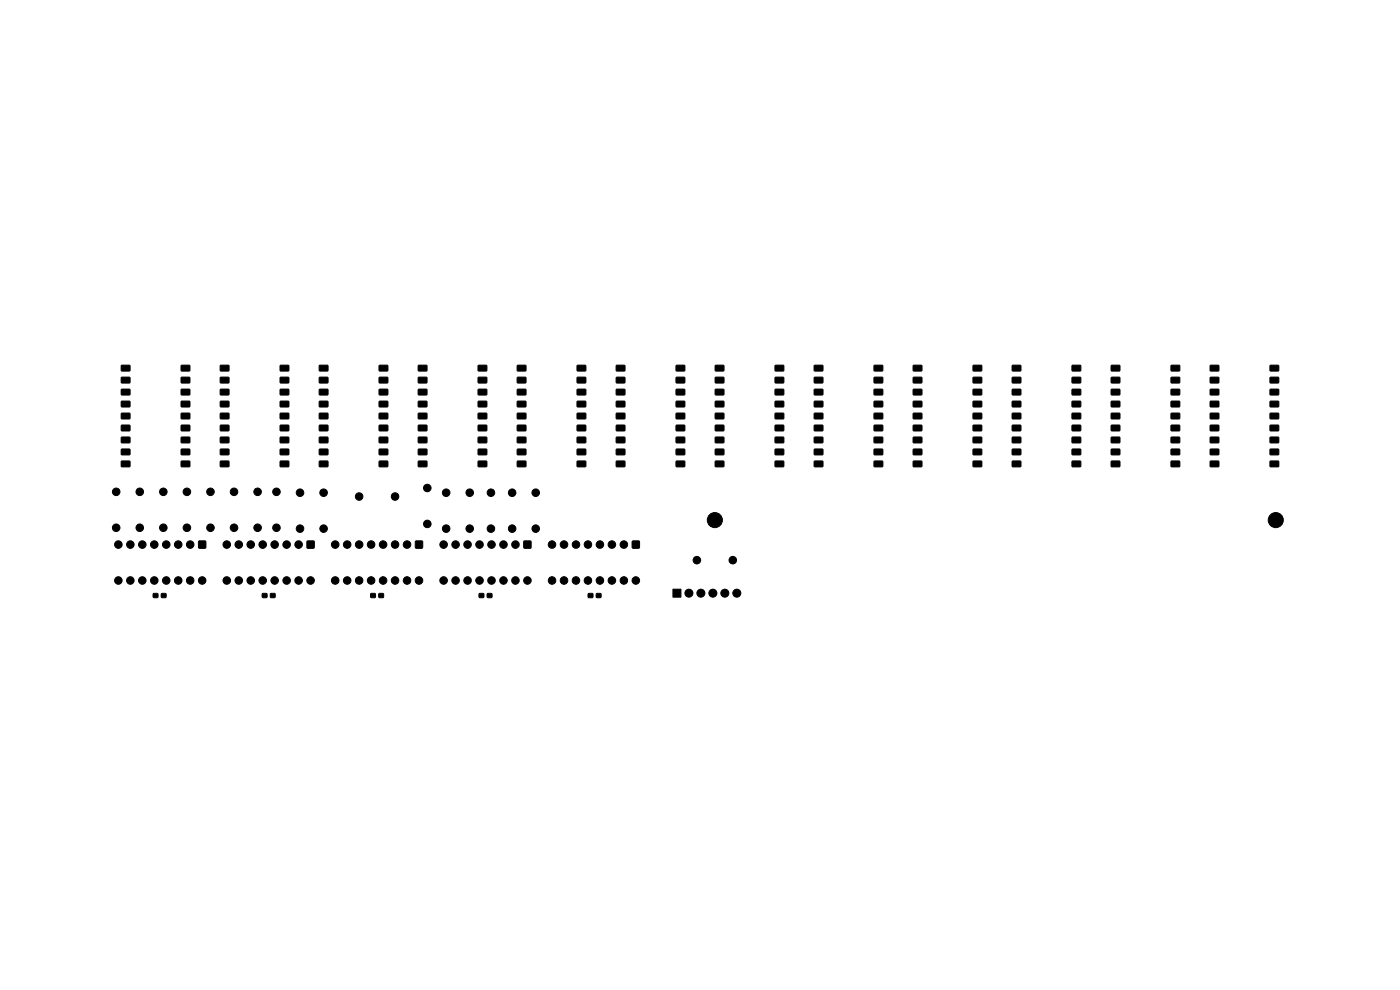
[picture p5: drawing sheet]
<svg xmlns="http://www.w3.org/2000/svg" width="297mm" height="210mm" viewBox="0 0 297 210" stroke-linecap="round" stroke-linejoin="round" font-family="sans-serif">
<g fill="#000" stroke="#000" stroke-width=".21">
<path d="M25.8 77.5h1.7l.1 1.1-.2 .1h-1.6l-.1-.2zM38.5 77.5h1.7l.1 1.1-.2 .1h-1.6l-.1-.2zM46.8 77.5h1.7l.1 1.1-.2 .1h-1.6l-.1-.2zM59.5 77.5h1.7l.1 1.1-.2 .1h-1.6l-.1-.2zM67.8 77.5h1.7l.1 1.1-.2 .1h-1.6l-.1-.2zM80.5 77.5h1.7l.1 1.1-.2 .1h-1.6l-.1-.2zM88.8 77.5h1.7l.1 1.1-.2 .1h-1.6l-.1-.2zM101.5 77.5h1.7l.1 1.1-.2 .1h-1.6l-.1-.2zM109.8 77.5h1.7l.1 1.1-.2 .1h-1.6l-.1-.2zM122.5 77.5h1.7l.1 1.1-.2 .1h-1.6l-.1-.2zM130.8 77.5h1.7l.1 1.1-.2 .1h-1.6l-.1-.2zM143.5 77.5h1.7l.1 1.1-.2 .1h-1.6l-.1-.2z"/>
<path d="M151.8 77.5h1.7l.1 1.1-.2 .1h-1.6l-.1-.2zM164.5 77.5h1.7l.1 1.1-.2 .1h-1.6l-.1-.2zM172.8 77.5h1.7l.1 1.1-.2 .1h-1.6l-.1-.2zM185.5 77.5h1.7l.1 1.1-.2 .1h-1.6l-.1-.2zM193.8 77.5h1.7l.1 1.1-.2 .1h-1.6l-.1-.2zM206.5 77.5h1.7l.1 1.1-.2 .1h-1.6l-.1-.2zM214.8 77.5h1.7l.1 1.1-.2 .1h-1.6l-.1-.2zM227.5 77.5h1.7l.1 1.1-.2 .1h-1.6l-.1-.2zM235.8 77.5h1.7l.1 1.1-.2 .1h-1.6l-.1-.2zM248.5 77.5h1.7l.1 1.1-.2 .1h-1.6l-.1-.2zM256.8 77.5h1.7l.1 1.1-.2 .1h-1.6l-.1-.2zM269.5 77.5h1.7l.1 1.1-.2 .1h-1.6l-.1-.2z"/>
<path d="M25.8 80.1l1.7-.1 .1 1.1-.2 .2h-1.6l-.1-.2zM25.8 82.6l1.7-.1 .1 1.2-.2 .1h-1.6l-.1-.2zM25.8 85.1h1.7l.1 1.1-.2 .1h-1.6l-.1-.1zM25.8 87.7l1.7-.1 .1 1.2-.2 .1h-1.6l-.1-.2zM25.8 90.2h1.7l.1 1.1-.2 .1h-1.6l-.1-.2zM25.8 92.8l1.7-.1 .1 1.1-.2 .2h-1.6l-.1-.2zM25.8 95.3l1.7-.1 .1 1.2-.2 .1h-1.6l-.1-.2zM25.8 97.8h1.7l.1 1.1-.2 .1h-1.6l-.1-.1zM38.5 80.1l1.7-.1 .1 1.1-.2 .2h-1.6l-.1-.2zM38.5 82.6l1.7-.1 .1 1.2-.2 .1h-1.6l-.1-.2zM38.5 85.1h1.7l.1 1.1-.2 .1h-1.6l-.1-.1zM38.5 87.7l1.7-.1 .1 1.2-.2 .1h-1.6l-.1-.2z"/>
<path d="M38.5 90.2h1.7l.1 1.1-.2 .1h-1.6l-.1-.2zM38.5 92.8l1.7-.1 .1 1.1-.2 .2h-1.6l-.1-.2zM38.5 95.3l1.7-.1 .1 1.2-.2 .1h-1.6l-.1-.2zM38.5 97.8h1.7l.1 1.1-.2 .1h-1.6l-.1-.1zM46.8 80.1l1.7-.1 .1 1.1-.2 .2h-1.6l-.1-.2zM46.8 82.6l1.7-.1 .1 1.2-.2 .1h-1.6l-.1-.2zM46.8 85.1h1.7l.1 1.1-.2 .1h-1.6l-.1-.1zM46.8 87.7l1.7-.1 .1 1.2-.2 .1h-1.6l-.1-.2zM46.8 90.2h1.7l.1 1.1-.2 .1h-1.6l-.1-.2zM46.8 92.8l1.7-.1 .1 1.1-.2 .2h-1.6l-.1-.2zM46.8 95.3l1.7-.1 .1 1.2-.2 .1h-1.6l-.1-.2zM46.8 97.8h1.7l.1 1.1-.2 .1h-1.6l-.1-.1z"/>
<path d="M59.5 80.1l1.7-.1 .1 1.1-.2 .2h-1.6l-.1-.2zM59.5 82.6l1.7-.1 .1 1.2-.2 .1h-1.6l-.1-.2zM59.5 85.1h1.7l.1 1.1-.2 .1h-1.6l-.1-.1zM59.5 87.7l1.7-.1 .1 1.2-.2 .1h-1.6l-.1-.2zM59.5 90.2h1.7l.1 1.1-.2 .1h-1.6l-.1-.2zM59.5 92.8l1.7-.1 .1 1.1-.2 .2h-1.6l-.1-.2zM59.5 95.3l1.7-.1 .1 1.2-.2 .1h-1.6l-.1-.2zM59.5 97.8h1.7l.1 1.1-.2 .1h-1.6l-.1-.1zM67.8 80.1l1.7-.1 .1 1.1-.2 .2h-1.6l-.1-.2zM67.8 82.6l1.7-.1 .1 1.2-.2 .1h-1.6l-.1-.2zM67.8 85.1h1.7l.1 1.1-.2 .1h-1.6l-.1-.1zM67.8 87.7l1.7-.1 .1 1.2-.2 .1h-1.6l-.1-.2z"/>
<path d="M67.8 90.2h1.7l.1 1.1-.2 .1h-1.6l-.1-.2zM67.8 92.8l1.7-.1 .1 1.1-.2 .2h-1.6l-.1-.2zM67.8 95.3l1.7-.1 .1 1.2-.2 .1h-1.6l-.1-.2zM67.8 97.8h1.7l.1 1.1-.2 .1h-1.6l-.1-.1zM80.5 80.1l1.7-.1 .1 1.1-.2 .2h-1.6l-.1-.2zM80.5 82.6l1.7-.1 .1 1.2-.2 .1h-1.6l-.1-.2zM80.5 85.1h1.7l.1 1.1-.2 .1h-1.6l-.1-.1zM80.5 87.7l1.7-.1 .1 1.2-.2 .1h-1.6l-.1-.2zM80.5 90.2h1.7l.1 1.1-.2 .1h-1.6l-.1-.2zM80.5 92.8l1.7-.1 .1 1.1-.2 .2h-1.6l-.1-.2zM80.5 95.3l1.7-.1 .1 1.2-.2 .1h-1.6l-.1-.2zM80.5 97.8h1.7l.1 1.1-.2 .1h-1.6l-.1-.1z"/>
<path d="M88.8 80.1l1.7-.1 .1 1.1-.2 .2h-1.6l-.1-.2zM88.8 82.6l1.7-.1 .1 1.2-.2 .1h-1.6l-.1-.2zM88.8 85.1h1.7l.1 1.1-.2 .1h-1.6l-.1-.1zM88.8 87.7l1.7-.1 .1 1.2-.2 .1h-1.6l-.1-.2zM88.8 90.2h1.7l.1 1.1-.2 .1h-1.6l-.1-.2zM88.8 92.8l1.7-.1 .1 1.1-.2 .2h-1.6l-.1-.2zM88.8 95.3l1.7-.1 .1 1.2-.2 .1h-1.6l-.1-.2zM88.8 97.8h1.7l.1 1.1-.2 .1h-1.6l-.1-.1zM101.5 80.1l1.7-.1 .1 1.1-.2 .2h-1.6l-.1-.2zM101.5 82.6l1.7-.1 .1 1.2-.2 .1h-1.6l-.1-.2zM101.5 85.1h1.7l.1 1.1-.2 .1h-1.6l-.1-.1zM101.5 87.7l1.7-.1 .1 1.2-.2 .1h-1.6l-.1-.2z"/>
<path d="M101.5 90.2h1.7l.1 1.1-.2 .1h-1.6l-.1-.2zM101.5 92.8l1.7-.1 .1 1.1-.2 .2h-1.6l-.1-.2zM101.5 95.3l1.7-.1 .1 1.2-.2 .1h-1.6l-.1-.2zM101.5 97.8h1.7l.1 1.1-.2 .1h-1.6l-.1-.1zM109.8 80.1l1.7-.1 .1 1.1-.2 .2h-1.6l-.1-.2zM109.8 82.6l1.7-.1 .1 1.2-.2 .1h-1.6l-.1-.2zM109.8 85.1h1.7l.1 1.1-.2 .1h-1.6l-.1-.1zM109.8 87.7l1.7-.1 .1 1.2-.2 .1h-1.6l-.1-.2zM109.8 90.2h1.7l.1 1.1-.2 .1h-1.6l-.1-.2zM109.8 92.8l1.7-.1 .1 1.1-.2 .2h-1.6l-.1-.2zM109.8 95.3l1.7-.1 .1 1.2-.2 .1h-1.6l-.1-.2zM109.8 97.8h1.7l.1 1.1-.2 .1h-1.6l-.1-.1z"/>
<path d="M122.5 80.1l1.7-.1 .1 1.1-.2 .2h-1.6l-.1-.2zM122.5 82.6l1.7-.1 .1 1.2-.2 .1h-1.6l-.1-.2zM122.5 85.1h1.7l.1 1.1-.2 .1h-1.6l-.1-.1zM122.5 87.7l1.7-.1 .1 1.2-.2 .1h-1.6l-.1-.2zM122.5 90.2h1.7l.1 1.1-.2 .1h-1.6l-.1-.2zM122.5 92.8l1.7-.1 .1 1.1-.2 .2h-1.6l-.1-.2zM122.5 95.3l1.7-.1 .1 1.2-.2 .1h-1.6l-.1-.2zM122.5 97.8h1.7l.1 1.1-.2 .1h-1.6l-.1-.1zM130.8 80.1l1.7-.1 .1 1.1-.2 .2h-1.6l-.1-.2zM130.8 82.6l1.7-.1 .1 1.2-.2 .1h-1.6l-.1-.2zM130.8 85.1h1.7l.1 1.1-.2 .1h-1.6l-.1-.1zM130.8 87.7l1.7-.1 .1 1.2-.2 .1h-1.6l-.1-.2z"/>
<path d="M130.8 90.2h1.7l.1 1.1-.2 .1h-1.6l-.1-.2zM130.8 92.8l1.7-.1 .1 1.1-.2 .2h-1.6l-.1-.2zM130.8 95.3l1.7-.1 .1 1.2-.2 .1h-1.6l-.1-.2zM130.8 97.8h1.7l.1 1.1-.2 .1h-1.6l-.1-.1zM143.5 80.1l1.7-.1 .1 1.1-.2 .2h-1.6l-.1-.2zM143.5 82.6l1.7-.1 .1 1.2-.2 .1h-1.6l-.1-.2zM143.5 85.1h1.7l.1 1.1-.2 .1h-1.6l-.1-.1zM143.5 87.7l1.7-.1 .1 1.2-.2 .1h-1.6l-.1-.2zM143.5 90.2h1.7l.1 1.1-.2 .1h-1.6l-.1-.2zM143.5 92.8l1.7-.1 .1 1.1-.2 .2h-1.6l-.1-.2zM143.5 95.3l1.7-.1 .1 1.2-.2 .1h-1.6l-.1-.2zM143.5 97.8h1.7l.1 1.1-.2 .1h-1.6l-.1-.1z"/>
<path d="M151.8 80.1l1.7-.1 .1 1.1-.2 .2h-1.6l-.1-.2zM151.8 82.6l1.7-.1 .1 1.2-.2 .1h-1.6l-.1-.2zM151.8 85.1h1.7l.1 1.1-.2 .1h-1.6l-.1-.1zM151.8 87.7l1.7-.1 .1 1.2-.2 .1h-1.6l-.1-.2zM151.8 90.2h1.7l.1 1.1-.2 .1h-1.6l-.1-.2zM151.8 92.8l1.7-.1 .1 1.1-.2 .2h-1.6l-.1-.2zM151.8 95.3l1.7-.1 .1 1.2-.2 .1h-1.6l-.1-.2zM151.8 97.8h1.7l.1 1.1-.2 .1h-1.6l-.1-.1zM164.5 80.1l1.7-.1 .1 1.1-.2 .2h-1.6l-.1-.2zM164.5 82.6l1.7-.1 .1 1.2-.2 .1h-1.6l-.1-.2zM164.5 85.1h1.7l.1 1.1-.2 .1h-1.6l-.1-.1zM164.5 87.7l1.7-.1 .1 1.2-.2 .1h-1.6l-.1-.2z"/>
<path d="M164.5 90.2h1.7l.1 1.1-.2 .1h-1.6l-.1-.2zM164.5 92.8l1.7-.1 .1 1.1-.2 .2h-1.6l-.1-.2zM164.5 95.3l1.7-.1 .1 1.2-.2 .1h-1.6l-.1-.2zM164.5 97.8h1.7l.1 1.1-.2 .1h-1.6l-.1-.1zM172.8 80.1l1.7-.1 .1 1.1-.2 .2h-1.6l-.1-.2zM172.8 82.6l1.7-.1 .1 1.2-.2 .1h-1.6l-.1-.2zM172.8 85.1h1.7l.1 1.1-.2 .1h-1.6l-.1-.1zM172.8 87.7l1.7-.1 .1 1.2-.2 .1h-1.6l-.1-.2zM172.8 90.2h1.7l.1 1.1-.2 .1h-1.6l-.1-.2zM172.8 92.8l1.7-.1 .1 1.1-.2 .2h-1.6l-.1-.2zM172.8 95.3l1.7-.1 .1 1.2-.2 .1h-1.6l-.1-.2zM172.8 97.8h1.7l.1 1.1-.2 .1h-1.6l-.1-.1z"/>
<path d="M185.5 80.1l1.7-.1 .1 1.1-.2 .2h-1.6l-.1-.2zM185.5 82.6l1.7-.1 .1 1.2-.2 .1h-1.6l-.1-.2zM185.5 85.1h1.7l.1 1.1-.2 .1h-1.6l-.1-.1zM185.5 87.7l1.7-.1 .1 1.2-.2 .1h-1.6l-.1-.2zM185.5 90.2h1.7l.1 1.1-.2 .1h-1.6l-.1-.2zM185.5 92.8l1.7-.1 .1 1.1-.2 .2h-1.6l-.1-.2zM185.5 95.3l1.7-.1 .1 1.2-.2 .1h-1.6l-.1-.2zM185.5 97.8h1.7l.1 1.1-.2 .1h-1.6l-.1-.1zM193.8 80.1l1.7-.1 .1 1.1-.2 .2h-1.6l-.1-.2zM193.8 82.6l1.7-.1 .1 1.2-.2 .1h-1.6l-.1-.2zM193.8 85.1h1.7l.1 1.1-.2 .1h-1.6l-.1-.1zM193.8 87.7l1.7-.1 .1 1.2-.2 .1h-1.6l-.1-.2z"/>
<path d="M193.8 90.2h1.7l.1 1.1-.2 .1h-1.6l-.1-.2zM193.8 92.8l1.7-.1 .1 1.1-.2 .2h-1.6l-.1-.2zM193.8 95.3l1.7-.1 .1 1.2-.2 .1h-1.6l-.1-.2zM193.8 97.8h1.7l.1 1.1-.2 .1h-1.6l-.1-.1zM206.5 80.1l1.7-.1 .1 1.1-.2 .2h-1.6l-.1-.2zM206.5 82.6l1.7-.1 .1 1.2-.2 .1h-1.6l-.1-.2zM206.5 85.1h1.7l.1 1.1-.2 .1h-1.6l-.1-.1zM206.5 87.7l1.7-.1 .1 1.2-.2 .1h-1.6l-.1-.2zM206.5 90.2h1.7l.1 1.1-.2 .1h-1.6l-.1-.2zM206.5 92.8l1.7-.1 .1 1.1-.2 .2h-1.6l-.1-.2zM206.5 95.3l1.7-.1 .1 1.2-.2 .1h-1.6l-.1-.2zM206.5 97.8h1.7l.1 1.1-.2 .1h-1.6l-.1-.1z"/>
<path d="M214.8 80.1l1.7-.1 .1 1.1-.2 .2h-1.6l-.1-.2zM214.8 82.6l1.7-.1 .1 1.2-.2 .1h-1.6l-.1-.2zM214.8 85.1h1.7l.1 1.1-.2 .1h-1.6l-.1-.1zM214.8 87.7l1.7-.1 .1 1.2-.2 .1h-1.6l-.1-.2zM214.8 90.2h1.7l.1 1.1-.2 .1h-1.6l-.1-.2zM214.8 92.8l1.7-.1 .1 1.1-.2 .2h-1.6l-.1-.2zM214.8 95.3l1.7-.1 .1 1.2-.2 .1h-1.6l-.1-.2zM214.8 97.8h1.7l.1 1.1-.2 .1h-1.6l-.1-.1zM227.5 80.1l1.7-.1 .1 1.1-.2 .2h-1.6l-.1-.2zM227.5 82.6l1.7-.1 .1 1.2-.2 .1h-1.6l-.1-.2zM227.5 85.1h1.7l.1 1.1-.2 .1h-1.6l-.1-.1zM227.5 87.7l1.7-.1 .1 1.2-.2 .1h-1.6l-.1-.2z"/>
<path d="M227.5 90.2h1.7l.1 1.1-.2 .1h-1.6l-.1-.2zM227.5 92.8l1.7-.1 .1 1.1-.2 .2h-1.6l-.1-.2zM227.5 95.3l1.7-.1 .1 1.2-.2 .1h-1.6l-.1-.2zM227.5 97.8h1.7l.1 1.1-.2 .1h-1.6l-.1-.1zM235.8 80.1l1.7-.1 .1 1.1-.2 .2h-1.6l-.1-.2zM235.8 82.6l1.7-.1 .1 1.2-.2 .1h-1.6l-.1-.2zM235.8 85.1h1.7l.1 1.1-.2 .1h-1.6l-.1-.1zM235.8 87.7l1.7-.1 .1 1.2-.2 .1h-1.6l-.1-.2zM235.8 90.2h1.7l.1 1.1-.2 .1h-1.6l-.1-.2zM235.8 92.8l1.7-.1 .1 1.1-.2 .2h-1.6l-.1-.2zM235.8 95.3l1.7-.1 .1 1.2-.2 .1h-1.6l-.1-.2zM235.8 97.8h1.7l.1 1.1-.2 .1h-1.6l-.1-.1z"/>
<path d="M248.5 80.1l1.7-.1 .1 1.1-.2 .2h-1.6l-.1-.2zM248.5 82.6l1.7-.1 .1 1.2-.2 .1h-1.6l-.1-.2zM248.5 85.1h1.7l.1 1.1-.2 .1h-1.6l-.1-.1zM248.5 87.7l1.7-.1 .1 1.2-.2 .1h-1.6l-.1-.2zM248.5 90.2h1.7l.1 1.1-.2 .1h-1.6l-.1-.2zM248.5 92.8l1.7-.1 .1 1.1-.2 .2h-1.6l-.1-.2zM248.5 95.3l1.7-.1 .1 1.2-.2 .1h-1.6l-.1-.2zM248.5 97.8h1.7l.1 1.1-.2 .1h-1.6l-.1-.1zM256.8 80.1l1.7-.1 .1 1.1-.2 .2h-1.6l-.1-.2zM256.8 82.6l1.7-.1 .1 1.2-.2 .1h-1.6l-.1-.2zM256.8 85.1h1.7l.1 1.1-.2 .1h-1.6l-.1-.1zM256.8 87.7l1.7-.1 .1 1.2-.2 .1h-1.6l-.1-.2z"/>
<path d="M256.8 90.2h1.7l.1 1.1-.2 .1h-1.6l-.1-.2zM256.8 92.8l1.7-.1 .1 1.1-.2 .2h-1.6l-.1-.2zM256.8 95.3l1.7-.1 .1 1.2-.2 .1h-1.6l-.1-.2zM256.8 97.8h1.7l.1 1.1-.2 .1h-1.6l-.1-.1zM269.5 80.1l1.7-.1 .1 1.1-.2 .2h-1.6l-.1-.2zM269.5 82.6l1.7-.1 .1 1.2-.2 .1h-1.6l-.1-.2zM269.5 85.1h1.7l.1 1.1-.2 .1h-1.6l-.1-.1zM269.5 87.7l1.7-.1 .1 1.2-.2 .1h-1.6l-.1-.2zM269.5 90.2h1.7l.1 1.1-.2 .1h-1.6l-.1-.2zM269.5 92.8l1.7-.1 .1 1.1-.2 .2h-1.6l-.1-.2zM269.5 95.3l1.7-.1 .1 1.2-.2 .1h-1.6l-.1-.2zM269.5 97.8h1.7l.1 1.1-.2 .1h-1.6l-.1-.1z"/>
<path d="M42.2 114.8h1.4v1.4h-1.4zM65.2 114.8h1.4v1.4h-1.4zM88.2 114.8h1.4v1.4h-1.4zM111.2 114.8h1.4v1.4h-1.4zM134.2 114.8h1.4v1.4h-1.4zM32.5 125.9h1v.8h-1zM34.3 125.9h.9v.8h-.9zM55.7 125.9h.9v.8h-.9zM57.4 125.9h.9v.8h-.9zM78.7 125.9h.9v.8h-.9zM80.4 125.9h.9v.8h-.9zM101.7 125.9h.9v.8h-.9z"/>
<path d="M103.4 125.9h.9v.8h-.9zM124.8 125.9h.9v.8h-.9zM126.5 125.9h1v.8h-1zM142.8 125h1.7v1.7h-1.7z"/>
<circle cx="24.6" cy="104.3" r=".8"/>
<circle cx="24.6" cy="111.9" r=".8"/>
<circle cx="25.1" cy="115.5" r=".8"/>
<circle cx="27.6" cy="115.5" r=".8"/>
<circle cx="29.7" cy="104.3" r=".8"/>
<circle cx="29.7" cy="111.9" r=".8"/>
<circle cx="30.2" cy="115.5" r=".8"/>
<circle cx="32.7" cy="115.5" r=".8"/>
<circle cx="34.7" cy="104.3" r=".8"/>
<circle cx="34.7" cy="111.9" r=".8"/>
<circle cx="35.3" cy="115.5" r=".8"/>
<circle cx="37.8" cy="115.5" r=".8"/>
<circle cx="39.7" cy="104.3" r=".8"/>
<circle cx="39.7" cy="111.9" r=".8"/>
<circle cx="40.3" cy="115.5" r=".8"/>
<circle cx="44.7" cy="104.3" r=".8"/>
<circle cx="44.7" cy="111.9" r=".8"/>
<circle cx="48.1" cy="115.5" r=".8"/>
<circle cx="49.6" cy="104.3" r=".8"/>
<circle cx="49.6" cy="111.9" r=".8"/>
<circle cx="50.6" cy="115.5" r=".8"/>
<circle cx="53.2" cy="115.5" r=".8"/>
<circle cx="54.6" cy="104.3" r=".8"/>
<circle cx="54.6" cy="111.9" r=".8"/>
<circle cx="55.7" cy="115.5" r=".8"/>
<circle cx="58.3" cy="115.5" r=".8"/>
<circle cx="58.6" cy="104.3" r=".8"/>
<circle cx="58.6" cy="111.9" r=".8"/>
<circle cx="60.8" cy="115.5" r=".8"/>
<circle cx="63.3" cy="115.5" r=".8"/>
<circle cx="63.6" cy="104.5" r=".8"/>
<circle cx="63.6" cy="112.1" r=".8"/>
<circle cx="68.6" cy="104.5" r=".8"/>
<circle cx="68.6" cy="112.1" r=".8"/>
<circle cx="71.1" cy="115.5" r=".8"/>
<circle cx="73.6" cy="115.5" r=".8"/>
<circle cx="76.2" cy="115.5" r=".8"/>
<circle cx="76.2" cy="105.3" r=".8"/>
<circle cx="78.7" cy="115.5" r=".8"/>
<circle cx="81.3" cy="115.5" r=".8"/>
<circle cx="83.8" cy="115.5" r=".8"/>
<circle cx="83.8" cy="105.3" r=".8"/>
<circle cx="86.3" cy="115.5" r=".8"/>
<circle cx="90.6" cy="111.1" r=".8"/>
<circle cx="90.6" cy="103.5" r=".8"/>
<circle cx="94.1" cy="115.5" r=".8"/>
<circle cx="94.6" cy="104.5" r=".8"/>
<circle cx="94.6" cy="112.1" r=".8"/>
<circle cx="96.6" cy="115.5" r=".8"/>
<circle cx="99.2" cy="115.5" r=".8"/>
<circle cx="99.6" cy="112.1" r=".8"/>
<circle cx="99.6" cy="104.5" r=".8"/>
<circle cx="101.7" cy="115.5" r=".8"/>
<circle cx="104.2" cy="104.5" r=".8"/>
<circle cx="104.2" cy="112.1" r=".8"/>
<circle cx="104.3" cy="115.5" r=".8"/>
<circle cx="106.8" cy="115.5" r=".8"/>
<circle cx="108.6" cy="104.5" r=".8"/>
<circle cx="108.6" cy="112.1" r=".8"/>
<circle cx="109.3" cy="115.5" r=".8"/>
<circle cx="113.6" cy="112.1" r=".8"/>
<circle cx="113.6" cy="104.5" r=".8"/>
<circle cx="117.1" cy="115.5" r=".8"/>
<circle cx="119.6" cy="115.5" r=".8"/>
<circle cx="122.2" cy="115.5" r=".8"/>
<circle cx="124.7" cy="115.5" r=".8"/>
<circle cx="127.3" cy="115.5" r=".8"/>
<circle cx="129.8" cy="115.5" r=".8"/>
<circle cx="132.3" cy="115.5" r=".8"/>
<circle cx="147.8" cy="118.8" r=".8"/>
<circle cx="151.6" cy="110.3" r="1.6"/>
<circle cx="155.5" cy="118.8" r=".8"/>
<circle cx="270.6" cy="110.3" r="1.6"/>
<circle cx="25.1" cy="123.1" r=".8"/>
<circle cx="27.6" cy="123.1" r=".8"/>
<circle cx="30.2" cy="123.1" r=".8"/>
<circle cx="32.7" cy="123.1" r=".8"/>
<circle cx="35.3" cy="123.1" r=".8"/>
<circle cx="37.8" cy="123.1" r=".8"/>
<circle cx="40.3" cy="123.1" r=".8"/>
<circle cx="42.9" cy="123.1" r=".8"/>
<circle cx="48.1" cy="123.1" r=".8"/>
<circle cx="50.6" cy="123.1" r=".8"/>
<circle cx="53.2" cy="123.1" r=".8"/>
<circle cx="55.7" cy="123.1" r=".8"/>
<circle cx="58.3" cy="123.1" r=".8"/>
<circle cx="60.8" cy="123.1" r=".8"/>
<circle cx="63.3" cy="123.1" r=".8"/>
<circle cx="65.9" cy="123.1" r=".8"/>
<circle cx="71.1" cy="123.1" r=".8"/>
<circle cx="73.6" cy="123.1" r=".8"/>
<circle cx="76.2" cy="123.1" r=".8"/>
<circle cx="78.7" cy="123.1" r=".8"/>
<circle cx="81.3" cy="123.1" r=".8"/>
<circle cx="83.8" cy="123.1" r=".8"/>
<circle cx="86.3" cy="123.1" r=".8"/>
<circle cx="88.9" cy="123.1" r=".8"/>
<circle cx="94.1" cy="123.1" r=".8"/>
<circle cx="96.6" cy="123.1" r=".8"/>
<circle cx="99.2" cy="123.1" r=".8"/>
<circle cx="101.7" cy="123.1" r=".8"/>
<circle cx="104.3" cy="123.1" r=".8"/>
<circle cx="106.8" cy="123.1" r=".8"/>
<circle cx="109.3" cy="123.1" r=".8"/>
<circle cx="111.9" cy="123.1" r=".8"/>
<circle cx="117.1" cy="123.1" r=".8"/>
<circle cx="119.6" cy="123.1" r=".8"/>
<circle cx="122.2" cy="123.1" r=".8"/>
<circle cx="124.7" cy="123.1" r=".8"/>
<circle cx="127.3" cy="123.1" r=".8"/>
<circle cx="129.8" cy="123.1" r=".8"/>
<circle cx="132.3" cy="123.1" r=".8"/>
<circle cx="134.9" cy="123.1" r=".8"/>
<circle cx="146.1" cy="125.8" r=".85"/>
<circle cx="148.7" cy="125.8" r=".85"/>
<circle cx="151.2" cy="125.8" r=".85"/>
<circle cx="153.8" cy="125.8" r=".85"/>
<circle cx="156.3" cy="125.8" r=".85"/>
</g>
</svg>
